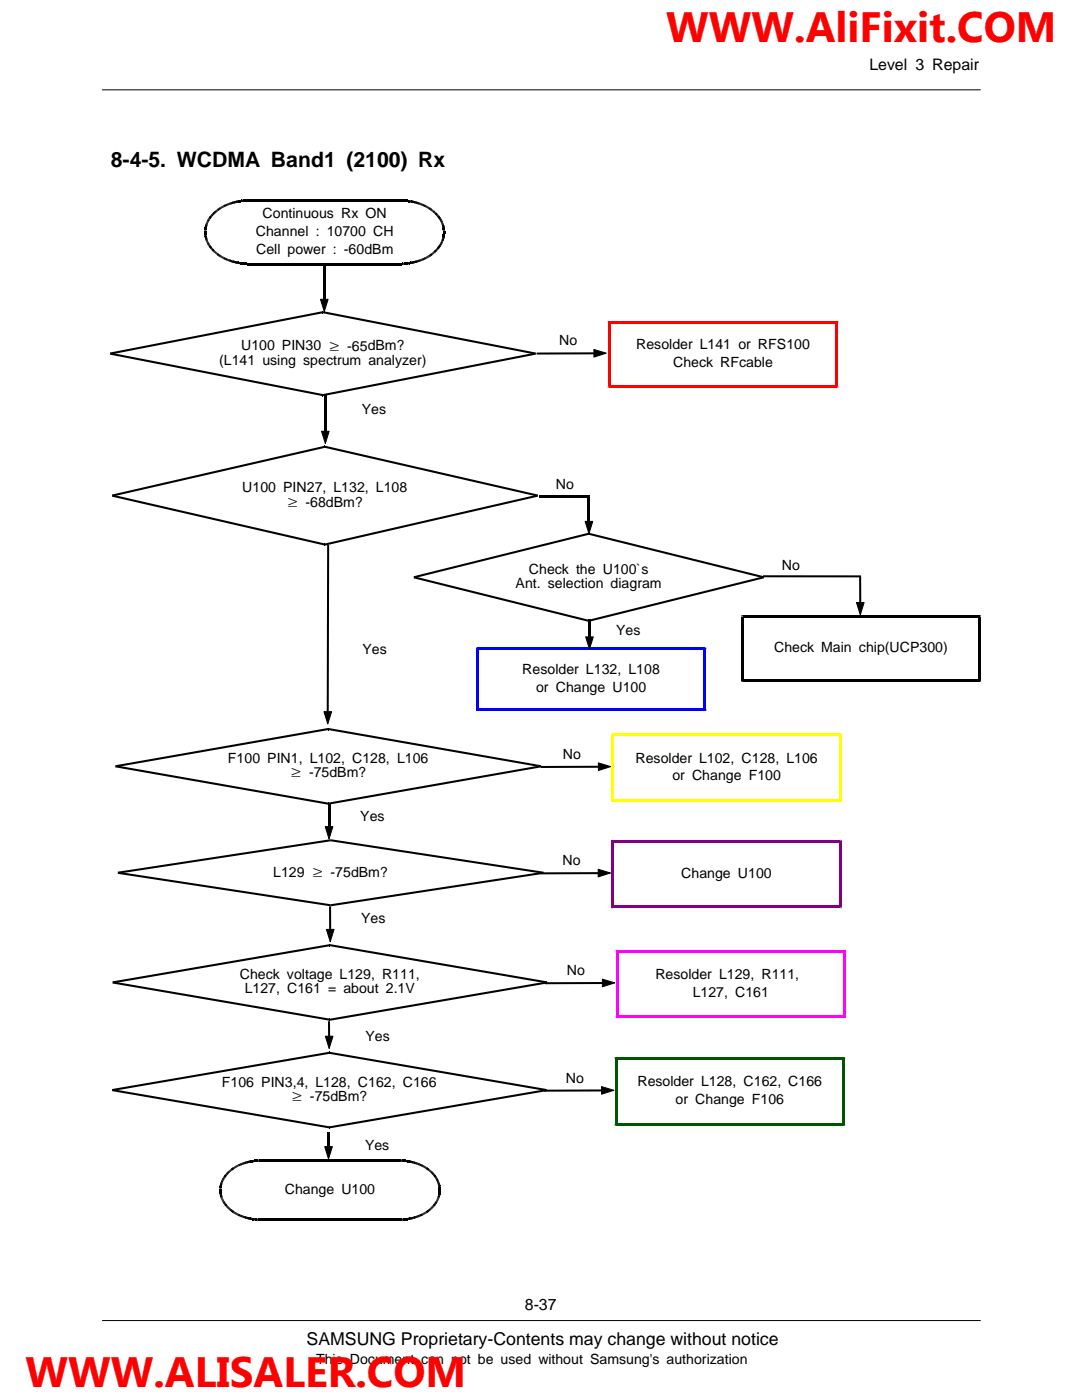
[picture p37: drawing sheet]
<svg xmlns="http://www.w3.org/2000/svg" width="216mm" height="279mm" viewBox="0 0 216 279" stroke-linecap="round" stroke-linejoin="round" font-family="sans-serif">
<defs><g id="words">
<g font-size="8.5" fill="#f00">
<text x="133" y="8.4">WWW.AliFixit.COM</text>
<text x="5.1" y="276.8">WWW.ALISALER.COM</text>
</g>
<text font-size="4.2" x="22.1" y="33.4">8-4-5. WCDMA Band1 (2100) Rx</text>
<text font-size="3.5" x="61.2" y="268.4">SAMSUNG Proprietary-Contents may change without notice</text>
<g font-size="3.2">
<text x="173.5" y="14">Level 3 Repair</text>
<text x="104.7" y="261.5">8-37</text>
</g>
<g font-size="2.8">
<text x="51.1" y="47.1">Channel : 10700 CH</text>
<text x="52.4" y="43.6">Continuous Rx ON</text>
<text x="51.1" y="50.7">Cell power : -60dBm</text>
<text x="48.1" y="69.9">U100 PIN30 ≥ -65dBm?</text>
<text x="111.6" y="68.8">No</text>
<text x="126.9" y="69.7">Resolder L141 or RFS100</text>
<text x="43.7" y="72.8">(L141 using spectrum analyzer)</text>
<text x="134.3" y="73.2">Check RFcable</text>
<text x="72.2" y="82.5">Yes</text>
<text x="48.3" y="98.3">U100 PIN27, L132, L108</text>
<text x="57.2" y="101.3">≥ -68dBm?</text>
<text x="110.9" y="97.6">No</text>
<text x="156" y="113.8">No</text>
<text x="102.9" y="117.4">Ant. selection diagram</text>
<text x="105.5" y="114.6">Check the U100`s</text>
<text x="72.3" y="130.6">Yes</text>
<text x="122.9" y="126.7">Yes</text>
<text x="154.5" y="130.2">Check Main chip(UCP300)</text>
<text x="104.2" y="134.6">Resolder L132, L108</text>
<text x="107" y="138.1">or Change U100</text>
<text x="45.5" y="152.3">F100 PIN1, L102, C128, L106</text>
<text x="57.9" y="155.3">≥ -75dBm?</text>
<text x="112.3" y="151.5">No</text>
<text x="126.8" y="152.2">Resolder L102, C128, L106</text>
<text x="134.2" y="155.7">or Change F100</text>
<text x="71.9" y="163.8">Yes</text>
<text x="112.2" y="172.7">No</text>
<text x="54.5" y="174.9">L129 ≥ -75dBm?</text>
<text x="135.9" y="175.2">Change U100</text>
<text x="72.1" y="184.3">Yes</text>
<text x="47.8" y="195.4">Check voltage L129, R111,</text>
<text x="113.1" y="194.6">No</text>
<text x="130.8" y="195.4">Resolder L129, R111,</text>
<text x="48.8" y="198.2">L127, C161 = about 2.1V</text>
<text x="138.2" y="198.9">L127, C161</text>
<text x="72.9" y="207.7">Yes</text>
<text x="44.3" y="216.9">F106 PIN3,4, L128, C162, C166</text>
<text x="58.1" y="220">≥ -75dBm?</text>
<text x="112.9" y="216.1">No</text>
<text x="127.2" y="216.8">Resolder L128, C162, C166</text>
<text x="134.8" y="220.3">or Change F106</text>
<text x="72.8" y="229.5">Yes</text>
<text x="56.8" y="238.3">Change U100</text>
<text x="63.1" y="272.1">This Document can not be used without Samsung's authorization</text>
</g>
</g></defs>
<path d="M20.4 263.5h175.2" fill="none" stroke="#000" stroke-width=".2"/>
<path d="M20.8 265.5h174.8v9h-174.8z" fill="#fff"/>
<path d="M20.4 17.9h175.2" fill="none" stroke="#000" stroke-width=".2"/>
<g fill="#f00">
<path d="M167 64.1h.3v.2h-.6v.3h.3z" fill-rule="evenodd"/>
<path d="M166.7 76.8v.3h.6v.3h-.3v-.6z" fill-rule="evenodd"/>
<path d="M121.3 77.1h.6v-.3h-.3v.6h-.3z" fill-rule="evenodd"/>
<path d="M121.3 64.1v.2h.6v.3h-.3v-.5z" fill-rule="evenodd"/>
</g>
<g fill="#f00">
<path d="M166.7 64.3h.6v12.8h-.6z"/>
<path d="M121.6 76.8h45.4v.6h-45.4z"/>
<path d="M121.3 64.3h.6v12.8h-.6z"/>
<path d="M121.6 64.1h45.4v.5h-45.4z"/>
</g>
<path d="M107.1 70.5h11.4" fill="none" stroke="#000" stroke-width=".44"/>
<g fill="#000">
<path d="M40.8 46l.4 .1zM40.8 46.6h.4zM40.8 46.7h.4zM40.8 45.8h.4zM40.8 46h.4zM40.8 46.9l.4-.1zM40.8 46.9h.4zM40.8 45.6l.4 .1zM40.8 45.7l.4 .1zM40.8 47l.4-.1zM40.8 47h.4zM40.8 45.5l.4 .1z"/>
<path d="M40.8 47.1l.4-.1zM40.8 47.2l.4-.1zM40.8 45.5l.4 .2zM40.8 47.2h.5zM40.9 45.3l.4 .1zM40.9 45.4l.4 .1zM40.9 47.3l.4-.1zM40.9 45.4l.3 .2zM40.9 47.3h.4zM40.9 45.3h.4zM40.9 47.4l.4-.1zM40.9 47.4h.4z"/>
<path d="M40.9 45.2l.4 .1zM40.9 47.5l.4-.1zM40.9 47.5h.4zM40.9 45.1l.4 .1zM40.9 45.1l.4 .2zM40.9 45l.4 .1zM40.9 47.6l.4-.1zM40.9 45l.4 .2zM40.9 47.6l.4-.1 .1 .1-.4 .1zM41 44.8l.4 .1zM41 44.9l.4 .1zM41 47.7l.4-.1z"/>
<path d="M41 44.9l.3 .2zM41 47.7h.4zM41 47.9l.4-.1zM41 47.8l.4-.1zM41 44.8l.4 .2zM41 44.7l.4 .3zM41.1 44.6l.3 .1zM41 44.7l.4 .1zM41 47.9h.4zM41.1 48l.4-.1zM41 48l.4-.1zM41.1 48.1l.4-.1z"/>
<path d="M41.1 44.5l.3 .3zM41.1 44.4l.4 .2zM41.1 44.5l.4 .2zM41.1 48.1l.4-.1v.1l-.4 .1zM41.1 48.2l.4-.1zM41.1 44.5l.4 .1v.1l-.4-.1zM41.2 44.3l.3 .2zM41.2 48.3l.3-.2zM41.2 44.3l.3 .3zM41.2 48.3l.3-.1 .1 .1-.4 .1zM41.2 44.2l.4 .2zM41.2 48.4l.4-.2z"/>
<path d="M41.2 44.2l.4 .2-.1 .1-.3-.2zM41.2 48.4l.4-.1zM41.3 44.1l.3 .2zM41.3 48.5l.3-.2 .1 .1-.4 .2zM41.3 48.5l.3-.2zM41.3 44.2l.3 .2zM41.3 48.6l.4-.2zM41.3 44l.4 .3h-.1l-.3-.2zM41.3 44l.4 .3zM41.3 48.6l.4-.2v.1l-.3 .2zM41.4 44l.3 .1zM41.4 48.7l.3-.2z"/>
<path d="M41.4 44l.3 .1v.1l-.4-.1zM41.4 48.7l.4-.1zM41.4 43.9l.4 .1zM41.4 48.8l.4-.2zM41.4 43.9l.3 .2zM41.4 48.8l.4-.1zM41.5 43.8l.3 .2zM41.5 48.9l.3-.2-.3 .3zM41.4 48.9l.4-.2zM41.4 43.8l.4 .2zM41.5 49l.4-.3zM41.5 43.7l.3 .2v.1l-.3-.2z"/>
<path d="M41.5 43.7l.4 .2zM41.5 49l.4-.3v.2l-.3 .2zM41.6 43.6l.3 .2zM41.6 49l.3-.1zM41.6 43.6l.3 .2v.1l-.4-.2zM41.6 49h.4zM41.6 43.5l.4 .2zM41.6 49.2l.4-.3v.1l-.3 .3zM41.6 49.1l.4-.1zM41.6 43.5l.3 .3zM41.7 43.4l.3 .2zM41.7 49.3l.3-.3z"/>
<path d="M41.7 43.4l.3 .2v.1l-.4-.2zM41.7 49.3l.3-.3 .1 .1-.3 .2zM41.8 43.3l.3 .2zM41.8 49.3l.3-.2zM41.8 43.3l.3 .2-.1 .1-.3-.2zM41.8 49.3l.3-.2v.1l-.3 .2zM41.8 43.2l.3 .3zM41.8 49.4l.3-.2zM41.8 43.2l.3 .3-.3-.2zM41.8 49.4l.3-.2 .1 .1-.3 .2zM41.9 43.1l.3 .3zM41.9 49.5l.3-.2z"/>
<path d="M41.9 43.1l.3 .3-.1 .1-.3-.3zM41.9 49.5l.3-.2 .1 .1-.3 .2zM42 43.1l.3 .2zM42 49.6l.3-.2zM42 43.1l.3 .2-.1 .1-.3-.3zM42 49.6l.3-.2-.3 .3zM42.3 49.4l.1 .1-.3 .3-.1-.1zM42 49.7l.3-.3zM42 43l.1-.1 .2 .3-.1 .1zM42 43l.4 .2zM42.1 42.9l.3 .2zM42.1 49.8l.3-.3z"/>
<path d="M42.1 42.9l.3 .2v.1l-.4-.2zM42.1 49.8l.3-.3 .1 .1-.3 .2zM42.5 49.6v.1l-.2 .3-.1-.1zM42.2 42.8l.3 .3zM42.2 49.8l.3-.2zM42.1 42.9l.1-.1 .3 .3h-.1zM42.5 49.7l-.2 .3zM42.2 42.8l.1-.1 .3 .3-.1 .1zM42.3 42.7l.3 .2zM42.6 49.7l-.3 .3zM42.6 49.7l.1 .1-.3 .3-.1-.1zM42.3 42.6l.4 .3z"/>
<path d="M42.3 42.6l.4 .3h-.1l-.3-.2zM42.7 49.8l-.3 .3zM42.7 49.8l.1 .1-.3 .3-.1-.1zM42.4 42.5l.3 .3zM42.4 42.6v-.1l.3 .3-.1 .1zM42.5 50.2l.3-.3zM42.5 42.4l.3 .3zM42.4 42.5l.1-.1 .3 .3-.1 .1zM42.5 50.2l.3-.3 .1 .1-.4 .2zM42.8 50h.1l-.2 .4-.1-.1zM42.8 50l-.2 .3zM42.6 42.4l.3 .2z"/>
<path d="M42.5 42.4h.1l.3 .2-.1 .1zM42.9 50l-.2 .4zM42.9 50.1h.1l-.3 .3v-.1zM42.7 42.3l.2 .3zM42.6 42.4l.1-.1 .3 .2-.1 .1zM43 50.1l.1 .1-.3 .3v-.1zM43 50.1l-.2 .3zM42.7 42.2h.1l.3 .3-.2 .1zM42.8 42.2l.3 .3zM43.1 50.2l-.3 .3zM43.1 50.2l.1 .1-.3 .3-.1-.1zM42.9 42.1l.3 .3z"/>
<path d="M42.8 42.2l.1-.1 .3 .3-.1 .1zM43.2 50.3l-.2 .4-.1-.1zM43.2 50.3l-.3 .3zM43 42l.2 .3zM43.2 50.3l-.2 .4zM42.9 42.1l.1-.1 .2 .3v.1zM43.3 50.4l-.2 .3-.1-.1zM43 42h.1l.2 .3h-.1zM43.1 42l.2 .3zM43.3 50.4l.1 .1-.2 .3-.1-.1zM43.3 50.4l-.2 .3zM43.2 41.9l.2 .3z"/>
<path d="M43.4 50.5l-.2 .3zM43.1 42l.1-.1 .2 .3-.1 .1zM43.4 50.5l.1 .1-.2 .3-.1-.1zM43.2 41.9l.1-.1 .2 .3-.1 .1zM43.3 41.8l.2 .3zM43.5 50.6h.1l-.2 .3h-.1zM43.5 50.6l-.2 .3zM43.4 41.7l.2 .3zM43.6 50.6l-.2 .3zM43.6 50.6l.1 .1-.2 .3-.1-.1zM43.3 41.8l.1-.1 .2 .3-.1 .1zM43.5 41.7l.2 .3z"/>
<path d="M43.7 50.7l-.2 .3zM43.4 41.7h.1l.2 .3h-.1zM43.7 50.7l.1 .1-.3 .3v-.1zM43.5 41.6l.3 .3zM43.8 50.7l-.2 .4zM43.5 41.7v-.1l.3 .3-.1 .1zM43.8 50.7l.1 .1-.2 .4-.1-.1zM43.6 41.5l.3 .4zM43.9 50.8l-.2 .4zM43.6 41.6l.1-.1 .2 .4h-.1zM43.9 50.8l.1 .1-.3 .3-.1-.1zM43.7 41.5l.3 .3z"/>
<path d="M44 50.9l-.3 .3zM43.6 41.5h.1l.3 .3h-.1zM44 50.9l-.2 .4-.1-.1zM43.8 41.4l.2 .3zM44 50.9l-.2 .4zM43.7 41.5l.1-.1 .2 .3v.1zM44 50.9l.2 .1-.3 .4-.1-.1zM43.9 41.3l.3 .4zM44.1 51l-.1 .4zM44.1 51l-.2 .4zM43.8 41.4l.1-.1 .3 .4h-.2zM44.2 51l-.2 .4z"/>
<path d="M44 41.3l.2 .3zM44.2 51l.1 .1-.2 .4-.1-.1zM44.1 41.2l.2 .4zM44.3 51.1l-.2 .4zM44 41.3l.1-.1 .2 .4h-.1zM44.3 51.1l.1 .1-.2 .3-.1-.1zM44.2 41.2l.2 .3zM44.4 51.2h.1l-.2 .4-.1-.1zM44.4 51.2l-.2 .3zM44.1 41.2h.1l.2 .3-.1 .1zM44.5 51.2l-.2 .4zM44.2 41.1h.1l.2 .4h-.1z"/>
<path d="M44.3 41.1l.2 .4zM44.5 51.2l.1 .1-.2 .3h-.1zM44.4 41l.2 .4zM44.6 51.3l-.1 .4zM44.6 51.3l-.2 .3zM44.3 41.1l.1-.1 .2 .4-.1 .1zM44.7 51.3l-.2 .4zM44.5 41l.2 .4zM44.7 51.3l.1 .1-.2 .3h-.1zM44.6 40.9l.2 .4zM44.8 51.4h.1l-.2 .4-.1-.1zM44.8 51.4l-.2 .3z"/>
<path d="M44.5 41l.1-.1 .2 .4-.1 .1zM44.7 40.9l.2 .4zM44.9 51.4l-.2 .4zM44.6 40.9h.1l.2 .4h-.1zM44.9 51.4l.1 .1-.1 .3h-.2zM45 51.5l-.2 .3zM44.7 40.9h.2l.1 .3-.1 .1zM44.8 40.9l.2 .3zM45 51.5h.1l-.2 .4-.1-.1zM44.9 40.8l.2 .3zM45.1 51.5l.1 .1-.1 .3h-.1zM45.1 51.5l-.2 .4z"/>
<path d="M44.8 40.9l.1-.1 .2 .3-.1 .1zM45.1 40.7l.1 .4zM45.2 51.6l-.1 .3zM45 40.8l.1-.1 .1 .4h-.1zM45.2 51.6h.1l-.1 .4-.1-.1zM45.3 51.6l-.1 .4zM45.1 40.7h.1l.1 .4h-.1zM45.2 40.7l.1 .4zM45.3 51.6v.4zM45.3 40.7l.1 .3zM45.4 51.6v.4zM45.4 51.6l-.1 .4z"/>
<path d="M45.2 40.7l.2 .3zM45.5 51.6l-.1 .4zM45.3 40.6l.2 .4zM45.5 51.7l-.1 .4zM45.4 40.6l.2 .4zM45.6 51.7v.4zM45.6 51.7l-.1 .4zM45.3 40.6l.3 .4zM45.5 40.6l.1 .4zM45.7 51.7l-.1 .4zM45.6 40.5l.1 .4zM45.7 51.8v.4z"/>
<path d="M45.7 51.8l-.1 .4zM45.5 40.6l.3 .3zM45.8 51.8l-.1 .4zM45.6 40.5l.2 .4zM45.7 40.5l.1 .4zM45.8 51.8v.4zM45.8 40.5l.1 .4zM45.9 51.8h.1l-.1 .4h-.1zM45.9 51.8l-.1 .4zM45.7 40.5l.2 .3zM46 51.8l-.1 .4zM45.8 40.4h.1l.1 .4-.1 .1z"/>
<path d="M46 51.8v.5zM45.9 40.4l.1 .4zM46 40.4l.1 .4zM46.1 51.9l-.1 .4zM45.9 40.4l.2 .4zM46.1 40.4l.1 .4zM46 40.4l.2 .4zM46.2 51.9v.4zM46.2 51.9l-.1 .4zM46.1 40.4l.1 .3zM46.2 40.3l.1 .4zM46.3 51.9l-.1 .4z"/>
<path d="M46.4 52h.1l-.2 .4-.1-.1zM46.1 40.4l.3 .3zM46.4 40.3v.4zM46.2 40.3h.2v.4h-.1zM46.4 52v.4zM46.4 40.3l.1 .4zM46.5 52l-.1 .4zM46.5 52v.4zM46.6 52l-.1 .4zM46.4 40.3l.2 .3zM46.6 52v.5zM46.5 40.3l.1 .3z"/>
<path d="M46.6 40.2l.1 .4zM46.7 52l-.1 .5zM46.7 52l.1 .1-.1 .4h-.1zM46.5 40.3l.2 .3zM46.7 40.2l.1 .4zM46.8 52.1l-.1 .4zM46.6 40.2h.1l.1 .4h-.1zM46.8 52.1v.4zM46.8 40.2l.1 .4zM46.9 52.1l-.1 .4zM46.7 40.2l.2 .4zM46.9 52.1v.4z"/>
<path d="M46.9 40.1l.1 .4zM47 52.1l-.1 .4zM46.8 40.2l.2 .3zM47 52.1h.1l-.1 .4h-.1zM47 40.1l.1 .4zM47.1 52.1l-.1 .4zM46.9 40.1h.1l.1 .4h-.1zM47.1 52.1v.5zM47.1 40.1l.1 .4zM47.2 52.2l-.1 .4zM47 40.1l.2 .4zM47.2 52.2h.1l-.1 .4h-.1z"/>
<path d="M47.2 40.1l.1 .4zM47.3 52.2l-.1 .4zM47.1 40.1h.1l.1 .4h-.1zM47.3 52.2v.4zM47.3 40v.4zM47.2 40.1l.1 .3zM47.3 40l.1 .4zM47.4 52.2l-.1 .4zM47.4 52.2v.4zM47.4 40l.1 .4zM47.5 52.2l-.1 .4zM47.3 40l.2 .4z"/>
<path d="M47.5 52.2v.5zM47.5 40l.1 .4zM47.6 52.3l-.1 .4zM47.6 52.3v.4zM47.6 40l.1 .4zM47.5 40l.2 .4zM47.7 52.3v.4zM47.7 40l.1 .4zM47.8 52.3l-.1 .4zM47.6 40l.2 .4zM47.8 52.3h.1l-.1 .4h-.1zM47.8 40l.1 .4z"/>
<path d="M47.9 52.3l-.1 .4zM47.9 52.3v.4zM47.9 39.9l.1 .4zM47.8 40l.2 .3zM48 39.9v.4zM48 52.3v.4zM48 39.9l.1 .4zM48.1 52.3l-.1 .4zM48.1 52.3v.5zM48.1 39.9l.1 .4zM48.2 52.4l-.1 .4zM48 39.9l.2 .4z"/>
<path d="M48.3 52.4l-.1 .4zM48.2 39.9l.1 .4zM48.3 52.4v.4zM48.3 39.9l.1 .4zM48.2 39.9l.2 .4zM48.4 39.9l.1 .4zM48.4 52.4v.4zM48.3 39.9l.2 .4zM48.5 52.4v.4zM48.6 52.4v.4zM48.6 39.9l.1 .4zM48.7 52.4v.4z"/>
<path d="M48.7 39.8v.4zM48.6 39.9l.1 .3zM48.8 52.4l-.1 .4zM48.7 39.8l.1 .4zM48.8 52.4v.5zM48.8 39.8l.1 .4zM48.9 52.5l-.1 .4zM48.7 39.8l.2 .4zM48.9 39.8l.1 .4zM49 39.8l.1 .4zM49 52.5v.4zM48.9 39.8l.2 .4z"/>
<path d="M49.1 52.5v.4zM49.3 52.5v.4zM49.3 39.8l.1 .4zM49.4 52.5v.4zM49.4 39.8v.4zM80.2 39.8l-.1 .4zM80.1 52.5l.2 .4zM80.1 52.5l.1 .4zM80.2 52.5l.1 .4zM80.2 39.8v.4zM80.3 39.8l-.1 .4zM80.4 52.5l.2 .4z"/>
<path d="M80.4 52.5l.1 .4zM80.5 52.5l.1 .4zM80.5 39.8v.4zM80.6 39.8v.4zM80.7 39.8v.4zM80.7 52.5l.1 .3zM80.7 52.5l.1 .4zM80.8 52.4v.4zM80.8 39.8v.4zM80.9 39.8l-.1 .4zM80.8 52.4l.2 .4zM80.8 52.4l.1 .4z"/>
<path d="M80.9 52.4l.1 .4zM80.9 39.8v.5zM81 39.9l-.1 .4zM81 52.4l.2 .4zM81 52.4l.1 .4zM81.1 52.4l.1 .4zM81.2 39.9l-.1 .4zM81.3 39.9l-.1 .4zM81.2 52.4l.2 .4zM81.2 39.9v.4zM81.2 52.4l.1 .4zM81.3 52.4l.1 .4z"/>
<path d="M81.3 39.9v.4zM81.4 39.9v.4zM81.4 52.4l.1 .3zM81.4 52.4v.4zM81.4 52.3l.1 .4zM81.4 52.3l.2 .4zM81.5 39.9l-.1 .4zM81.5 52.3l.1 .4zM81.6 39.9l-.1 .4zM81.7 39.9l-.1 .4zM81.6 52.3l.2 .4zM81.6 39.9v.4z"/>
<path d="M81.6 52.3l.1 .4zM81.7 52.3l.1 .4zM81.7 52.3h.1l.1 .4h-.1zM81.7 39.9v.5zM81.7 40v.4zM81.8 52.3l.1 .4zM81.9 40l-.1 .4zM81.8 52.3l.2 .4zM81.9 52.3l.1 .4zM82 40l-.1 .4zM81.9 40v.4zM82 52.3l.1 .3z"/>
<path d="M82 40v.4zM82 52.3l.1 .4zM82.1 52.2v.4zM82.1 40v.4zM82.1 52.2l.1 .4zM82.2 40l-.1 .4zM82.1 52.2l.2 .4zM82.2 52.2l.1 .4zM82.3 40l-.1 .4zM82.2 52.2l.2 .4zM82.2 40v.4zM82.3 52.2l.1 .4z"/>
<path d="M82.4 40.1l-.1 .4zM82.3 52.2h.1l.1 .4h-.1zM82.3 40v.5zM82.4 52.2l.1 .4zM82.5 40.1l-.1 .4zM82.4 52.2l.2 .3zM82.4 40.1h.1l-.1 .4h-.1zM82.5 52.1l.1 .4zM82.6 40.1l-.1 .4zM82.5 52.1h.1l.1 .4h-.1zM82.5 40.1v.4zM82.6 52.1l.1 .4z"/>
<path d="M82.7 40.1l-.1 .4zM82.6 52.1l.2 .4zM82.6 40.1h.1l-.1 .4h-.1zM82.7 52.1l.1 .4zM82.8 40.2l-.1 .4zM82.7 52.1l.2 .4zM82.7 40.1v.5zM82.8 52.1l.1 .4zM82.9 40.2l-.1 .4zM82.8 52.1l.1-.1 .1 .5h-.1zM82.8 40.2v.4zM83 40.2l-.1 .4z"/>
<path d="M82.9 52l.1 .5zM82.9 52l.2 .4zM82.9 40.2h.1l-.1 .4h-.1zM83 52l.1 .4zM83.1 40.2l-.1 .4zM83.1 52v.4zM83.1 40.3v.4zM83.1 52l.1 .4zM83.1 40.2v.5zM83.1 52h.1l.2 .3-.1 .1zM83.2 40.3l-.1 .4zM83.3 40.3l-.1 .4z"/>
<path d="M83.2 52l.1 .3zM83.2 51.9l.2 .4zM83.2 40.3h.1l-.1 .4h-.1zM83.4 40.3l-.1 .4zM83.3 51.9l.1 .4zM83.3 51.9l.2 .4zM83.4 51.9l.2 .3zM83.4 51.9l.1 .4zM83.5 40.4l-.1 .4zM83.4 40.3v.5zM83.5 51.9l.1 .4zM83.6 40.4l-.1 .4z"/>
<path d="M83.5 51.9l.2 .3zM83.5 40.4v.4zM83.6 51.8l.1 .4zM83.7 40.4l-.1 .4zM83.6 51.8h.1l.1 .4h-.1zM83.8 40.4l-.1 .5zM83.7 51.8l.2 .4zM83.7 51.8l.1 .4zM83.7 40.4h.1l-.1 .5-.1-.1zM83.8 40.5l-.1 .4zM83.9 40.5l-.1 .4zM83.8 51.8l.1 .4z"/>
<path d="M83.9 40.5v.4zM83.8 51.8l.3 .3zM83.9 51.7l.1 .4zM84 40.5l-.1 .4zM84 40.6l-.1 .4zM83.9 51.7l.2 .4zM84.1 40.6l-.1 .4zM84 51.7l.2 .3zM84 51.7l.1 .4zM84 40.6v.4zM84.1 51.7l.1 .3zM84.2 40.6l-.1 .4z"/>
<path d="M84.1 51.6l.2 .4zM84.3 40.6l-.1 .4zM84.2 51.6l.2 .4zM84.2 51.6l.1 .4zM84.2 40.6v.4zM84.3 40.7l-.1 .4zM84.4 40.7l-.2 .4zM84.3 51.6h.1l.1 .3-.1 .1zM84.4 51.6l.1 .3zM84.5 40.7l-.1 .4zM84.4 51.6l.1-.1 .1 .4h-.1zM84.4 40.7h.1l-.1 .4h-.1z"/>
<path d="M84.6 40.8l-.2 .3zM84.4 51.5h.1l.3 .3-.2 .1zM84.4 51.5l.2 .4zM84.5 40.7l.1 .1-.1 .3h-.1zM84.5 51.5l.3 .3zM84.6 40.8l.2 .1-.3 .3-.1-.1zM84.7 40.9l-.2 .3zM84.6 51.5l.1-.1 .1 .4h-.1zM84.7 51.4l.1 .4zM84.8 40.9l-.1 .4zM84.7 51.4h.1l.1 .3-.1 .1zM84.7 40.9h.1l-.1 .4-.1-.1z"/>
<path d="M84.9 40.9l-.1 .4zM84.8 51.4l.1-.1 .2 .4h-.1zM84.8 51.4l.2 .3zM84.8 40.9h.1l-.1 .4h-.1zM84.9 51.3l.2 .4zM85 40.9l.1 .1-.2 .4-.1-.1zM85 41l-.1 .4zM84.9 51.3l.2 .3zM85.1 41l-.2 .4zM84.9 51.3l.1-.1 .3 .4h-.1zM84.9 51.3l.3 .3zM85 41v.4z"/>
<path d="M85 51.2l.3 .4zM85.2 41l.1 .1-.3 .4-.1-.1zM85.2 41.1l-.2 .4zM85.1 51.2h.1l.1 .3-.1 .1zM85.3 41.1l-.1 .4zM85.2 51.2v-.1l.3 .3-.1 .1zM85.2 51.2l.2 .3zM85.2 41.1h.1l-.1 .4h-.1zM85.2 51.1l.2 .4zM85.4 41.2l-.2 .4zM85.2 51.1l.1-.1 .3 .4-.2 .1zM85.4 41.2h.1l-.3 .4v-.1z"/>
<path d="M85.3 51l.3 .4zM85.4 41.2l.2 .1-.3 .3h-.1zM85.5 41.3l-.2 .3zM85.4 51l.2 .4zM85.6 41.3l-.2 .4zM85.4 51l.1-.1 .2 .4-.1 .1zM85.5 41.3l-.1 .4zM85.5 50.9l.2 .4zM85.7 41.4l-.2 .3zM85.5 50.9h.1l.3 .3-.1 .1zM85.6 41.3l.1 .1-.2 .3h-.1zM85.6 50.9l.3 .3z"/>
<path d="M85.9 41.5l-.3 .3zM85.6 50.9l.1-.1 .2 .3v.1zM85.8 41.4l.1 .1-.3 .3-.1-.1zM85.7 50.8l.2 .4zM85.9 41.5l-.2 .4zM85.7 50.8l.1-.1 .2 .4-.1 .1zM85.9 41.5l-.2 .3h-.1zM85.8 50.7l.2 .4zM86 41.6l-.2 .3zM85.8 50.8l.1-.1 .2 .3-.1 .1zM85.9 41.5l.1 .1-.2 .3h-.1zM85.9 50.7l.2 .3z"/>
<path d="M86.1 41.7l-.2 .3zM85.9 50.7l.1-.1 .2 .3-.1 .1zM86 41.6l.1 .1-.2 .3-.1-.1zM86.2 41.7l-.2 .3zM86 50.6l.2 .3zM86 50.6h.1l.2 .3h-.1zM86.1 41.7h.1l-.2 .3h-.1zM86 50.6l.1-.1 .3 .3-.1 .1zM86 50.6l.3 .3zM86.2 41.7l.1 .1-.2 .3-.1-.1zM86.3 41.8l-.2 .3zM86.1 50.5l.3 .3z"/>
<path d="M86.4 41.9l-.3 .3zM86.2 50.5l.1-.1 .2 .3-.1 .1zM86.3 41.8l.1 .1-.2 .3-.1-.1zM86.2 50.4h.1l.3 .2-.1 .1zM86.2 50.4l.3 .3zM86.4 41.9l.1 .1-.2 .3-.2-.1zM86.5 42l-.2 .3zM86.3 50.3l.3 .4zM86.6 42l-.2 .3zM86.3 50.3h.1l.3 .3-.1 .1zM86.5 42h.1l-.2 .3h-.1zM86.4 50.3l.1-.1 .3 .3-.1 .1z"/>
<path d="M86.4 50.3l.3 .3zM86.4 42.4l.3-.3zM86.3 42.3l.3-.3 .1 .1-.3 .3zM86.5 50.2l.2 .3zM86.5 50.2l.1-.1 .2 .3-.1 .1zM86.4 42.4l.3-.3 .1 .1-.3 .3zM86.8 42.2l-.3 .3zM86.6 50.1h.1l.2 .2-.1 .1zM86.6 50.1l.2 .3zM86.8 42.2l-.2 .4zM86.8 42.2l-.2 .4-.1-.1zM86.7 50.1l.2 .2z"/>
<path d="M86.7 50.1l.3 .2zM87 42.3l-.3 .4zM86.8 42.2l.2 .1-.3 .4-.1-.1zM86.7 50l.3 .3zM86.7 50l.1-.1 .3 .3-.1 .1zM86.7 42.6l.3-.2 .1 .1-.4 .2zM86.7 42.7l.4-.2zM86.8 49.9l.3 .3zM86.8 49.9l.1-.1 .3 .3-.1 .1zM86.8 42.8l.3-.3zM86.8 42.7l.2-.3 .1 .1-.3 .3zM86.9 49.8l.3 .2v.1l-.3-.3z"/>
<path d="M86.9 49.8l.3 .3zM86.9 49.8l.3 .2zM86.9 42.9l.3-.3zM86.8 42.8l.3-.3 .1 .1-.3 .3zM87 49.7h.1l.2 .3h-.1zM87 43l.3-.3zM87.1 49.6l.3 .2-.1 .1-.3-.2zM86.9 42.9l.3-.3 .1 .1-.3 .3zM87 49.7l.3 .2zM87.1 49.6l.3 .2zM87.1 43l.3-.2zM87.1 49.6l.1-.1 .3 .3-.1 .1z"/>
<path d="M87 43l.3-.3 .1 .1-.3 .3zM87.1 43l.3-.2 .1 .1-.4 .2zM87.1 43.1l.4-.2zM87.2 49.4l.3 .3v.1l-.3-.3zM87.2 49.5l.3 .3zM87.2 49.4l.3 .3zM87.2 43.2l.3-.2zM87.3 49.4l.3 .2-.1 .1-.3-.3zM87.2 43.1l.2-.2h.1l-.3 .3zM87.3 49.4l.3 .2zM87.3 43.3l.3-.2zM87.4 49.3l.3 .2-.1 .1-.3-.2z"/>
<path d="M87.2 43.2l.3-.2 .1 .1-.3 .2zM87.4 49.3l.3 .2zM87.4 43.4l.3-.3zM87.4 49.2l.3 .2v.1l-.3-.2zM87.3 43.3l.3-.2h.1l-.3 .3zM87.4 49.2l.3 .2zM87.4 43.5l.3-.3zM87.5 49.1l.3 .2-.1 .1-.3-.2zM87.4 43.4l.3-.3v.1l-.3 .3zM87.5 49.1l.3 .2zM87.5 43.5l.3-.2zM87.5 49l.4 .3h-.1l-.3-.2z"/>
<path d="M87.4 43.5l.3-.3 .1 .1-.3 .2zM87.5 49l.4 .3zM87.5 43.6l.4-.2zM87.6 48.9l.3 .3v.1l-.4-.3zM87.5 43.5l.3-.2 .1 .1-.4 .2zM87.6 48.9l.3 .3zM87.6 43.7l.3-.2zM87.7 48.9l.3 .2-.1 .1-.3-.3zM87.5 43.6l.4-.2v.1l-.3 .2zM87.7 43.8l.3-.2zM87.7 48.7l.4 .3-.1 .1-.3-.2zM87.7 48.9l.3 .2z"/>
<path d="M87.6 43.7l.3-.2 .1 .1-.3 .2zM87.7 48.7l.4 .3zM87.7 43.9l.4-.2zM87.8 48.7l.3 .2zM87.7 43.8l.3-.2 .1 .1-.4 .2zM87.8 44l.3-.2zM87.8 48.6l.3 .3zM87.7 43.9l.4-.1zM87.8 48.6l.3 .2zM87.8 44l.4-.1zM87.9 48.5l.3 .2-.1 .1-.3-.2zM87.9 44.1l.3-.1z"/>
<path d="M87.9 48.4l.4 .2-.1 .1-.3-.2zM87.9 48.5l.3 .2zM87.8 44.1l.3-.3 .1 .1-.3 .3zM87.9 48.4l.4 .2zM87.9 44.2l.4-.1zM87.9 48.3l.4 .3zM87.9 44.1l.3-.1 .1 .1-.4 .1zM87.9 48.3l.4 .2zM87.9 44.3l.4-.1zM88 48.2l.3 .3zM87.9 44.2h.4zM88 48.2l.3 .2z"/>
<path d="M88 44.4l.3-.2zM88 48.2l.4 .1-.1 .1-.3-.1zM88 48.1l.4 .2zM88 44.5l.4-.2zM88.1 48l.3 .3zM88 44.4l.3-.2 .1 .1-.4 .2zM88.1 44.6l.4-.1zM88.1 48l.4 .1v.1l-.4-.1zM88.1 48l.4 .2zM88.1 47.9l.4 .2zM88.1 44.6l.4-.1v.1l-.4 .1zM88 44.5l.4-.1z"/>
<path d="M88.1 44.7l.4-.1zM88.1 44.7h.4zM88.1 47.9l.4 .1zM88.2 47.8l.3 .2zM88.1 44.8l.4-.1zM88.2 47.7l.4 .2zM88.2 47.8l.4 .1zM88.2 47.7l.4 .1zM88.2 44.9l.4-.1zM88.2 47.6l.4 .2zM88.2 47.6l.4 .1zM88.2 45l.4-.1z"/>
<path d="M88.2 44.9h.4zM88.2 45.1l.4-.1zM88.3 47.5l.3 .2v.1l-.4-.2zM88.2 45h.4zM88.2 45.2l.4-.1zM88.3 47.5l.3 .1zM88.2 45.1h.4zM88.3 47.5h.4zM88.3 45.3l.4-.1zM88.3 47.4l.4 .1zM88.2 45.2h.5zM88.3 45.3h.4z"/>
<path d="M88.3 47.3l.4 .2zM88.3 47.3l.4 .1zM88.3 45.4l.4-.1zM88.3 47.2l.4 .2zM88.3 47.2l.4 .1zM88.3 45.5l.4-.1zM88.3 47.1l.4 .2zM88.3 45.4h.4zM88.3 47.1l.5 .1zM88.3 47l.5 .1zM88.3 45.6l.5-.1zM88.4 46.9l.4 .2z"/>
<path d="M88.3 45.5h.5zM88.4 46.9l.4 .1zM88.4 46.8l.4 .1zM88.4 45.7h.4zM88.4 45.6h.4zM88.3 45.6h.5zM88.4 46.8h.4zM88.4 46.7h.4zM88.4 46h.4zM88.4 45.8h.4zM88.4 46.6l.4 .1zM88.4 46.1l.4-.1z"/>
<path d="M22 70.4v.4zM22.1 70.4l42.4 8.3-.1 .4-42.4-8.3zM64.4 78.7l42.4-8.3 .1 .4-42.4 8.3zM22 70.4l42.4-8.3 .1 .4-42.4 8.3zM106.8 70.4l.1 .4zM64.5 62.1l42.4 8.3-.1 .4-42.4-8.3zM118.5 69.7l2.5 .8-2.5 .8zM22.4 98.7v.4zM22.5 98.7l42.4 9.8-.1 .4-42.4-9.8zM22.4 98.7l42.4-9.7 .1 .4-42.4 9.7zM107.2 98.7l.1 .4zM64.9 89l42.4 9.7-.1 .4-42.4-9.7z"/>
<path d="M64.8 108.5l42.4-9.8 .1 .4-42.4 9.8z"/>
</g>
<path d="M118.5 69.7l2.5 .8-2.5 .8z" fill="none" stroke="#000" stroke-width=".2"/>
<g fill="#000">
<path d="M40.8 46.2h.4zM40.8 46.3h.4zM40.8 46.4h.4zM40.8 46.5h.4zM40.8 46.1h.4v.5h-.4zM40.8 45.9h.4zM40.8 46.8h.4zM40.8 45.8h.4v.2h-.4zM40.8 46.7h.4v.2h-.4zM40.8 45.6l.4 .1zM40.8 47.1h.4v.1h-.4zM40.9 45.4l.4 .1z"/>
<path d="M47.5 40l.1 .4zM47.6 52.3v.4zM47.7 40h.1v.4h-.1zM47.9 52.3l.1 .4zM48 39.9l.1 .4zM48.2 39.9l.1 .4zM48.2 52.4l.1 .4zM48.3 52.4l.1 .4zM48.4 39.9h.2v.4h-.2zM48.5 39.9v.4zM48.5 52.4h.1v.4h-.1zM48.7 39.8l.1 .4z"/>
<path d="M48.7 52.4l.1 .4zM48.9 39.8l.1 .4zM48.9 52.5h.1v.4h-.1zM49 52.5v.4zM49 39.8h.3v.4h-.3zM49.1 39.8v.4zM49.1 52.5h.2v.4h-.2zM49.2 39.8v.4zM49.2 52.5v.4zM49.4 39.8l.1 .4zM49.5 39.8v.4zM49.5 52.5v.4z"/>
<path d="M80.1 52.5v.4zM80.1 39.8v.4zM80.3 52.5h.2v.4h-.2zM80.3 39.8h.2v.4h-.2zM80.3 52.5v.4zM80.3 39.8v.4zM80.5 39.8v.4zM80.5 52.5h.2v.4h-.2zM80.6 52.5v.4zM80.6 39.8l.1 .4zM80.8 52.4l.1 .4zM80.8 39.8l.1 .4z"/>
<path d="M81 52.4h.1v.4h-.1zM81 39.9h.2v.4h-.2zM81.1 39.9v.4zM81.2 52.4v.4zM81.3 52.4l.1 .4zM81.3 39.9l.1 .4zM81.5 39.9l.1 .4zM81.6 52.3l.1 .4zM81.7 40h.2v.4h-.2zM81.9 52.3l.1 .4zM82 40l.1 .4zM88.3 47.1h.5v.1h-.5z"/>
<path d="M88.4 46.9l.4 .1zM88.4 45.6l.4 .1zM88.4 45.9h.4zM88.4 46.7h.4v.1h-.4zM88.4 45.8h.4v.2h-.4zM88.4 46.5h.4zM88.4 46.4h.4zM88.4 46.3h.4zM88.4 46.2h.4zM88.4 46.1h.4v.5h-.4zM64.4 62.1l.1 .4zM64.4 78.7l.1 .4z"/>
<path d="M64.8 89l.1 .4zM64.8 108.5l.1 .4z"/>
</g>
<path d="M49.5 40h30.7M49.4 52.7h30.8" fill="none" stroke="#000" stroke-width=".4"/>
<g fill="#00f">
<path d="M140.7 129.2h.3v.3h-.6v.3h.3z" fill-rule="evenodd"/>
<path d="M140.4 141.3v.3h.6v.3h-.3v-.6z" fill-rule="evenodd"/>
<path d="M95.3 141.3h.3v.3h-.6v.3h.3z" fill-rule="evenodd"/>
<path d="M95 129.2h.3v.6h.3v-.3h-.6z" fill-rule="evenodd"/>
</g>
<g fill="#00f">
<path d="M140.4 129.5h.6v12.1h-.6z"/>
<path d="M95.3 141.3h45.4v.6h-45.4z"/>
<path d="M95 129.5h.6v12.1h-.6z"/>
<path d="M95.3 129.2h45.4v.6h-45.4z"/>
</g>
<path d="M65.5 145.3l.1 .4zM65.5 160.2l.1 .4z" fill="#000"/>
<path d="M116.9 127.1h1.5l-.8 2.5zM23.1 152.7v.4zM23.1 152.7l42.5 7.5-.1 .4-42.4-7.5zM23.1 152.7l42.4-7.4 .1 .4-42.5 7.4zM107.9 152.7l.1 .4zM65.6 145.3l42.4 7.4-.1 .4-42.4-7.4zM65.5 160.2l42.4-7.5 .1 .4-42.4 7.5z" fill="#000"/>
<path d="M117.6 123.7v3.4" fill="none" stroke="#000" stroke-width=".4"/>
<path d="M116.9 127.1h1.5l-.8 2.5z" fill="none" stroke="#000" stroke-width=".2"/>
<g fill="#ff0">
<path d="M167.7 146.4h.3v.3h-.6v.3h.3z" fill-rule="evenodd"/>
<path d="M167.4 159.4v.3h.6v.3h-.3v-.6z" fill-rule="evenodd"/>
<path d="M122.3 159.4v.6h-.3v-.3h.6v-.3z" fill-rule="evenodd"/>
<path d="M122 146.4h.3v.6h.3v-.3h-.6z" fill-rule="evenodd"/>
</g>
<g fill="#ff0">
<path d="M167.4 146.7h.6v13h-.6z"/>
<path d="M122.3 159.4h45.4v.6h-45.4z"/>
<path d="M122 146.7h.6v13h-.6z"/>
<path d="M122.3 146.4h45.4v.6h-45.4z"/>
</g>
<path d="M107.9 153h11.5" fill="none" stroke="#000" stroke-width=".44"/>
<g fill="#000">
<path d="M63.9 59.7h1.6l-.8 2.5zM64.2 86.1h1.5l-.8 2.4zM65.3 108.8h.4l-.1 33.2h-.4zM82.6 115v.4zM82.7 115l34.8 8.7-.1 .4-34.8-8.7zM82.6 115l34.8-8.7 .1 .4-34.8 8.7zM116.8 104.1h1.5l-.8 2.4zM152.3 115l.1 .4zM117.5 106.3l34.9 8.7-.1 .4-34.9-8.7zM117.4 123.7l34.9-8.7 .1 .4-34.9 8.7zM170.9 120.2h1.5l-.7 2.5zM64.6 142h1.6l-.8 2.5z"/>
<path d="M119.4 152.3l2.5 .7-2.5 .8zM23.5 174v.4zM23.6 174l42.4 6.5-.1 .4-42.4-6.5zM64.9 165h1.5l-.7 2.4zM65.9 167.5l.1 .4zM23.5 174l42.4-6.5 .1 .4-42.4 6.5zM108.4 174v.4zM66 167.5l42.4 6.5v.4l-42.4-6.5zM66 180.5l42.4-6.5v.4l-42.4 6.5zM66 180.5v.4zM43.8 237.2l.4 .1zM43.8 237.8l.4-.1z"/>
<path d="M43.8 237.8h.4zM43.8 236.9l.4 .1zM43.8 237.1l.4 .1zM43.8 237.9l.4-.1zM43.8 238.1l.4-.1zM43.8 237.1l.4 .2zM43.8 238.1h.4zM43.8 236.9h.4zM43.8 238.2l.4-.1zM43.8 238.2h.4zM43.8 236.7h.4zM43.8 236.7l.4 .1z"/>
<path d="M43.8 238.3h.4zM43.8 236.7l.4 .1v.1h-.4zM43.8 238.4h.5zM43.9 236.6l.4 .1zM43.9 238.5l.4-.1zM43.9 236.6l.3 .1zM43.9 238.5h.4zM43.9 236.5l.4 .1zM43.9 236.5l.4 .2zM43.9 236.4l.4 .1zM43.9 238.6l.4-.1zM43.9 236.4l.4 .2z"/>
<path d="M43.9 238.6h.4zM43.9 236.3l.4 .1zM43.9 238.7l.4-.1zM43.9 236.3l.4 .2zM43.9 238.7l.4-.1v.1l-.4 .1zM44 236.1l.4 .1zM43.9 236.2l.4 .1zM43.9 238.8l.4-.1zM43.9 236.2l.4 .1v.1l-.4-.1zM43.9 238.8h.5zM44 239l.4-.1zM44 238.9l.4-.1z"/>
<path d="M44 236.1l.3 .2zM44 236l.3 .3zM44 235.9l.4 .2zM44 236l.4 .1zM44 239h.4zM44 239.1l.4-.1 .1 .1-.4 .1zM44 239.1l.4-.1zM44.1 239.2l.3-.1zM44.1 235.8l.3 .3zM44.1 239.2l.4-.1zM44.1 235.7l.4 .2zM44.1 235.8l.4 .2z"/>
<path d="M44.1 239.3l.4-.2zM44.1 235.8l.4 .1v.1l-.4-.1zM44.1 239.3l.4-.1v.1l-.3 .1zM44.2 235.6l.3 .2zM44.2 235.6l.3 .3zM44.2 239.4l.3-.2zM44.2 239.4l.4-.1zM44.2 235.6l.4 .1zM44.2 239.5l.4-.2zM44.2 239.5l.4-.1v.1l-.3 .1zM44.2 235.5l.4 .1zM44.2 235.5l.4 .1v.1l-.4-.1z"/>
<path d="M44.3 235.3l.3 .2zM44.3 239.6l.3-.2zM44.3 239.6l.4-.1zM44.3 235.4l.3 .2zM44.3 239.7l.4-.2zM44.3 239.7l.4-.2v.1l-.3 .2zM44.4 235.2l.3 .3-.1 .1-.3-.3zM44.4 235.2l.3 .3zM44.4 239.8l.3-.2zM44.4 239.8l.4-.1zM44.4 235.2l.3 .2zM44.4 239.9l.4-.2z"/>
<path d="M44.4 239.9l.4-.2v.1l-.3 .2zM44.4 235.1l.4 .2zM44.4 235.1l.3 .3zM44.5 240l.3-.2 .1 .1-.3 .2zM44.5 235l.4 .2zM44.5 240l.3-.2zM44.5 235l.4 .2-.1 .1-.4-.2zM44.6 240.1l.3-.2zM44.6 240.1l.3-.2v.1l-.3 .2zM44.6 234.9l.3 .2-.1 .1-.3-.2zM44.6 234.9l.3 .2zM44.6 234.8l.4 .2z"/>
<path d="M44.6 240.2l.4-.2zM44.6 234.8l.3 .3zM44.6 240.2l.4-.1zM44.7 234.7l.3 .2zM44.7 234.7l.3 .2-.1 .1-.3-.2zM44.7 234.6l.4 .3zM44.7 234.6l.4 .3h-.1l-.3-.2zM44.8 234.5l.3 .3zM44.8 234.5l.3 .3v.1l-.4-.3zM44.9 234.5l.3 .2zM44.9 234.5l.3 .2-.1 .1-.3-.3zM44.9 234.4l.4 .2z"/>
<path d="M44.9 234.4l.4 .2-.1 .1-.3-.2zM45 234.4v-.1l.3 .2-.1 .1zM45 234.3l.3 .2zM45.1 234.2l.3 .2zM45.1 234.2l.3 .2-.1 .1-.3-.2zM45.2 234.1l.3 .3zM45.1 234.2l.1-.1 .3 .3-.1 .1zM45.2 234.1l.1-.1 .3 .3-.1 .1zM45.3 234l.3 .3zM45.3 234l.3 .2zM45.3 234l.3 .2v.1l-.3-.3zM45.4 233.8l.3 .3z"/>
<path d="M45.3 233.9l.1-.1 .3 .3-.1 .1zM45.5 233.8l.3 .3zM45.4 233.8h.1l.3 .2-.1 .1zM45.5 233.7h.1l.2 .3v.1zM45.6 233.7l.2 .3zM45.7 233.6l.3 .3zM45.6 233.7l.1-.1 .3 .3-.1 .1zM45.8 233.5l.3 .3zM45.7 233.6l.1-.1 .3 .3-.1 .1zM45.8 233.5l.1-.1 .2 .4h-.1zM45.9 233.4l.2 .4zM46 233.4l.2 .3z"/>
<path d="M45.9 233.5l.1-.1 .2 .3h-.1zM46.1 233.3l.2 .3zM46 233.4l.1-.1 .2 .3-.1 .1zM46.2 233.2l.2 .3zM46.1 233.3l.1-.1 .2 .3-.1 .1zM46.2 233.2l.3 .3zM46.2 233.2l.3 .3h-.1zM46.3 233.1l.3 .3zM46.2 233.2l.1-.1 .3 .3-.1 .1zM46.4 233l.3 .3zM46.3 233.1l.1-.1 .3 .3-.1 .1zM46.5 233l.2 .3z"/>
<path d="M46.4 233h.1l.2 .3zM46.6 232.9l.2 .3zM46.5 232.9h.1l.2 .3-.1 .1zM46.7 232.9l.2 .3zM46.8 232.8l.2 .3zM46.7 232.9l.1-.1 .2 .3-.1 .1zM46.9 232.7l.2 .4zM46.8 232.8l.1-.1 .2 .4h-.1zM46.9 232.7l.3 .3zM47 232.7l.2 .3zM47.1 232.6l.2 .4zM47 232.7l.1-.1 .2 .4h-.1z"/>
<path d="M47.1 232.6l.3 .3zM47.2 232.6l.2 .3zM47.3 232.5l.2 .4zM47.2 232.6l.1-.1 .2 .4h-.1zM47.3 232.5h.1l.2 .3-.1 .1zM47.4 232.5l.2 .3zM47.4 232.5l.3 .3zM47.5 232.4l.2 .4zM47.6 232.3l.2 .4zM47.5 232.4l.1-.1 .2 .4-.1 .1zM47.7 232.3l.2 .4zM47.6 232.3h.1l.2 .4h-.1z"/>
<path d="M47.7 232.3h.1l.2 .3-.1 .1zM47.8 232.3l.2 .3zM47.9 232.2l.1 .4zM47.8 232.3l.3 .3zM47.9 232.2l.2 .4zM48 232.2l.1 .4zM48.1 232.2l.1 .3zM48 232.2l.2 .3zM48.2 232.1l.1 .4zM48.1 232.2l.2 .3zM48.2 232.1h.1l.1 .4h-.1zM48.3 232.1l.1 .4z"/>
<path d="M48.3 232.1l.2 .3zM48.4 232l.2 .4zM48.5 232l.1 .4zM48.4 232l.3 .3zM48.6 231.9l.1 .4zM48.6 232l.1 .3zM48.6 231.9h.1l.1 .4h-.1zM48.7 231.9l.1 .4zM48.8 231.9l.1 .4zM48.7 231.9l.3 .4zM48.9 231.9l.1 .4zM48.8 231.9l.2 .4z"/>
<path d="M49 231.8l.1 .4zM48.9 231.9l.2 .3zM49 231.8h.1l.1 .4h-.1zM49.1 231.8l.1 .4zM49.1 231.8l.2 .4zM49.3 231.8l.1 .4zM49.2 231.8l.2 .4zM49.4 231.7l.1 .4zM49.3 231.8l.1-.1 .1 .4-.1 .1zM49.5 231.7l.1 .4zM49.4 231.7l.2 .4zM49.6 231.7v.4z"/>
<path d="M49.7 231.7v.4zM49.6 231.7h.1v.4h-.1zM49.7 231.6l.1 .5zM49.7 231.7l.1 .4zM49.8 231.6l.1 .4zM49.7 231.6l.2 .4zM49.9 231.6l.1 .4zM49.8 231.6l.2 .4zM50 231.6l.1 .4zM50.1 231.6l.1 .4zM50 231.6l.2 .4zM50.2 231.6l.1 .4z"/>
<path d="M50.1 231.6h.1l.1 .4h-.1zM50.3 231.6l.1 .4zM50.4 231.5v.4zM50.3 231.6l.1 .3zM50.4 231.5l.1 .4zM50.5 231.5l.1 .4zM50.4 231.5l.2 .4zM50.6 231.5l.1 .4zM50.5 231.5l.2 .4zM50.8 231.5l.1 .4zM50.9 231.5l.1 .4zM50.8 231.5l.2 .4z"/>
<path d="M51 231.5l.1 .4zM51.1 231.5v.4zM51.2 231.5l.1 .4zM51.3 231.4l.1 .4zM51.2 231.5l.2 .3zM51.5 231.4l.1 .4zM51.6 231.4l.1 .4zM51.5 231.4l.2 .4zM80.1 231.4l-.1 .4zM80.1 231.4h.1l-.1 .4h-.1zM80.2 231.4l-.1 .4zM80.3 231.4v.4z"/>
<path d="M80.4 231.4v.5zM80.4 231.5v.4zM80.6 231.5v.4zM80.7 231.5l-.1 .4zM80.8 231.5v.4zM80.9 231.5l-.1 .4zM81 231.5v.4zM81.2 231.5l-.1 .4zM81.1 231.5v.4zM81.2 231.5v.4zM81.3 231.5v.4zM81.3 231.5v.5z"/>
<path d="M81.4 231.6l-.1 .4zM81.5 231.6l-.1 .4zM81.6 231.6l-.1 .4zM81.5 231.6v.4zM81.6 231.6v.4zM81.7 231.6l-.1 .4zM81.7 231.6v.4zM81.9 231.6l-.1 .4zM81.8 231.6v.4zM82 231.6l-.1 .5zM81.9 231.6v.5zM82 231.7v.4z"/>
<path d="M82 231.6v.5zM82.1 231.7v.4zM82 231.7h.1v.4h-.1zM82.2 231.7l-.1 .4zM82.3 231.7v.4zM82.2 231.7h.1v.4h-.2zM82.4 231.8l-.1 .4zM82.3 231.7v.5zM82.5 231.8l-.1 .4zM82.4 231.8v.4zM82.6 231.8h.1l-.2 .4h-.1zM82.6 231.8l-.1 .4z"/>
<path d="M82.7 231.8l-.1 .4zM82.6 231.8v.4zM82.8 231.9l-.1 .4zM82.7 231.8v.5zM82.9 231.9l-.1 .4zM82.8 231.9h.1l-.1 .4h-.1zM83 231.9l-.1 .4zM83.1 231.9l-.1 .4zM83 231.9v.4zM83.1 232v.4zM83.1 231.9v.5zM83.2 232l-.1 .4z"/>
<path d="M83.3 232l-.1 .4zM83.2 232h.1l-.1 .4h-.1zM83.4 232.1l-.1 .4zM83.5 232.1l-.1 .4zM83.4 232.1v.4zM83.6 232.2l-.1 .3zM83.5 232.1v.4zM83.6 232.2l-.1 .4zM83.7 232.2l-.1 .4zM83.8 232.2l-.1 .4zM83.7 232.2v.4zM83.9 232.3l-.2 .3z"/>
<path d="M84 232.3l-.2 .4zM83.9 232.3h.1l-.2 .4-.1-.1zM84.1 232.3l-.2 .4zM84 232.3h.1l-.2 .4h-.1zM84.1 232.3l.1 .1-.2 .4-.1-.1zM84.2 232.4l-.2 .4zM84.3 232.5l-.1 .3zM84.2 232.4l.1 .1-.1 .3h-.1zM84.4 232.5l-.1 .4zM84.3 232.5h.1l-.1 .4-.1-.1zM84.5 232.5v.1l-.2 .3-.1-.1zM84.5 232.6l-.2 .3z"/>
<path d="M84.6 232.6l-.1 .4zM84.5 232.6h.1l-.1 .4-.2-.1zM84.6 232.6l.1 .1-.2 .3-.1-.1zM84.7 232.7l-.2 .3zM84.8 232.7l-.2 .4zM84.7 232.7h.1l-.2 .4-.1-.1zM84.9 232.8l-.2 .3zM84.8 232.7l.1 .1-.2 .3-.1-.1zM84.9 232.8h.1l-.2 .4-.1-.1zM85 232.8l-.2 .4zM85.1 232.9l-.2 .3zM85 232.8l-.1 .4z"/>
<path d="M85.2 232.9l-.2 .4zM85.1 232.9h.1l-.2 .4-.1-.1zM85.3 233l-.2 .3zM85.2 233h.1l-.2 .3h-.1zM85.4 233.1l-.2 .3zM85.3 233l.1 .1-.2 .3-.1-.1zM85.5 233.2l-.3 .3zM85.4 233.1l.1 .1-.3 .3v-.1zM85.6 233.2l-.3 .3zM85.5 233.2h.1l-.3 .3h-.1zM85.6 233.3l-.2 .3zM85.6 233.2v.1l-.2 .3-.1-.1z"/>
<path d="M85.7 233.4l-.2 .3zM85.6 233.3l.1 .1-.2 .3-.1-.1zM85.5 233.7l.3-.3 .1 .1-.3 .2zM85.8 233.4l-.2 .4zM85.9 233.5l-.2 .3zM85.8 233.4l.1 .1-.2 .3h-.1zM86 233.6l-.2 .3zM85.9 233.5l.1 .1-.2 .3-.1-.1zM85.8 233.9l.2-.3 .1 .1-.2 .3zM86.1 233.7l-.2 .3zM86.2 233.7l-.2 .4zM86.1 233.7h.1l-.2 .4-.1-.1z"/>
<path d="M86 234.1l.3-.3zM85.9 234l.3-.2h.1l-.3 .3zM86.1 234.2l.3-.2zM86 234.1l.3-.3 .1 .1-.3 .3zM86.1 234.2l.3-.2h.1l-.4 .3zM86.1 234.3l.4-.3zM86.3 234.4l.2-.3zM86.2 234.3l.2-.3 .1 .1-.2 .3zM86.3 234.4l.3-.2zM86.3 234.4l.2-.3 .1 .1-.3 .3zM86.3 234.4l.3-.2 .1 .1-.3 .2zM86.4 234.5l.3-.2z"/>
<path d="M86.5 234.6l.3-.2zM86.4 234.5l.3-.2 .1 .1-.3 .2zM86.5 234.7l.3-.2zM86.5 234.6l.3-.2v.1l-.3 .2zM86.6 234.8l.3-.3zM86.5 234.7l.3-.2h.1l-.3 .3zM86.7 234.9l.3-.3zM86.6 234.8l.3-.3 .1 .1-.3 .3zM86.7 234.9l.3-.2zM86.7 234.9l.3-.3v.1l-.3 .2zM86.8 235l.3-.2zM86.8 240l.3 .2z"/>
<path d="M86.8 239.9l.4 .2-.1 .1-.3-.2zM86.7 235l.3-.3 .1 .1-.3 .2zM86.8 235l.4-.1zM86.8 235.1l.3-.2zM86.8 239.9l.4 .2zM86.9 239.8l.3 .2v.1l-.4-.2zM86.9 235.2l.3-.2zM87 239.7l.3 .2-.1 .1-.3-.2zM86.8 235.1l.3-.2 .1 .1-.3 .2zM86.9 239.8l.3 .2zM86.9 235.2l.3-.2 .1 .1-.4 .2zM86.9 235.3l.4-.2z"/>
<path d="M87 239.7l.3 .2zM87 239.6l.3 .3zM87 235.4l.3-.2zM87 239.6l.4 .2zM87 239.5l.4 .2v.1l-.4-.2zM86.9 235.3l.3-.2 .1 .1-.3 .2zM87 235.5l.4-.2zM87 235.4l.4-.1zM87.1 239.5l.3 .2zM87.1 235.5l.3-.1zM87.1 239.4l.3 .2v.1l-.3-.2zM87 235.5l.4-.1z"/>
<path d="M87.1 235.6l.4-.1zM87.1 239.4l.4 .1v.1l-.4-.1zM87.1 235.5h.4zM87.1 239.4l.3 .2zM87.1 239.3l.4 .2zM87.1 235.7l.4-.1zM87.2 239.2l.3 .3zM87.1 235.6l.4-.1v.1l-.4 .1zM87.2 239.2l.3 .2zM87.2 235.8l.3-.2zM87.2 239.2l.4 .1-.1 .1-.3-.1zM87.2 235.9l.4-.1z"/>
<path d="M87.2 239.1l.4 .2zM87.2 239.2l.4 .1zM87.2 239.1l.4 .1zM87.2 235.9l.4-.1v.1l-.4 .1zM87.2 235.8l.4-.1zM87.2 236l.4-.1zM87.3 239l.4 .1-.1 .1-.4-.1zM87.3 236.1l.4-.1zM87.3 238.9l.4 .2zM87.3 239l.4 .1zM87.3 238.9l.4 .1zM87.3 236.1h.4z"/>
<path d="M87.2 236l.5-.1zM87.4 238.8l.3 .2zM87.3 236.2l.4-.1zM87.4 238.7l.3 .2zM87.4 238.8l.3 .1zM87.4 238.7l.4 .1zM87.4 236.3l.4-.1zM87.4 238.6l.4 .1v.1l-.4-.1zM87.3 236.2h.5zM87.4 238.6l.4 .1zM87.4 236.3l.4-.1v.1l-.4 .1zM87.4 236.4l.4-.1z"/>
<path d="M87.4 238.5l.4 .3zM87.4 236.5l.4-.1zM87.4 238.5l.4 .1zM87.4 238.5h.4zM87.4 236.6l.4-.1zM87.5 238.4l.3 .1zM87.4 236.5h.4zM87.5 238.4l.4 .1zM87.5 238.3l.4 .1zM87.5 236.7h.4zM87.5 236.6h.4zM87.5 238.2l.4 .1v.1l-.4-.1z"/>
<path d="M87.4 236.6h.5zM87.5 238.2l.4 .1zM87.5 236.8l.4-.1zM87.5 238.1l.4 .2zM87.5 238.1l.4 .1zM87.5 238l.4 .1zM87.5 237l.4-.1zM87.5 236.9h.4zM87.5 237.9l.4 .2zM87.5 236.8l.4-.1v.2h-.4zM87.5 237.9l.4 .1zM87.5 237.8l.4 .1z"/>
<path d="M87.5 237.2l.4-.1zM87.5 237.1l.4-.1zM87.5 237.7l.4 .2zM87.5 237h.4zM87.5 237.7l.4 .1zM87.5 237.2h.4zM44.7 240.3l.3-.3 .1 .1-.4 .3zM44.7 240.4l.4-.3zM44.7 240.4l.4-.2-.3 .3zM44.8 240.5l.3-.3zM44.8 240.5l.3-.3 .1 .1-.3 .3zM44.9 240.6l.3-.3z"/>
<path d="M44.9 240.6l.3-.3 .1 .1-.4 .2zM44.9 240.6l.4-.2zM44.9 240.6l.4-.2v.1l-.3 .2zM45.3 240.5l.1 .1-.3 .2-.1-.1zM45 240.7l.3-.2zM45.1 240.8l.3-.2zM45.1 240.8l.3-.2 .1 .1-.4 .2zM45.4 240.6l.1 .1-.2 .3-.1-.1zM45.4 240.6l-.2 .3zM45.5 240.7l-.2 .3zM45.2 241l.4-.3v.1l-.3 .2zM45.6 240.8l.1 .1-.3 .3-.1-.1z"/>
<path d="M45.3 241l.3-.2zM45.4 241.1l.3-.2zM45.4 241.1l.3-.2 .1 .1-.4 .2zM45.7 240.9l.1 .1-.2 .3h-.1zM45.7 240.9l-.2 .4zM45.8 241l-.2 .3zM45.8 241l.1 .1-.3 .3v-.1zM45.9 241.1l.1 .1-.3 .3v-.1zM45.9 241.1l-.2 .3zM46 241.2l-.3 .3zM46 241.2l.1 .1-.3 .2-.1-.1zM46.1 241.2v.1l-.2 .3h-.1z"/>
<path d="M46.1 241.2l-.3 .4zM46.1 241.3l-.2 .3zM46.1 241.3l.1 .1-.2 .3-.1-.1zM46.2 241.4l-.2 .3zM46.2 241.4l.1 .1-.2 .2h-.1zM46.3 241.4l.1 .1-.2 .3h-.1zM46.3 241.4l-.2 .4zM46.4 241.5l-.2 .3zM46.4 241.5l.1 .1-.3 .3v-.1zM46.5 241.6l-.3 .3zM46.5 241.6h.1l-.3 .4-.1-.1zM46.6 241.6l-.3 .4z"/>
<path d="M46.6 241.6l.1 .1-.3 .3h-.1zM46.7 241.7l-.3 .3zM46.7 241.7v.1l-.2 .3-.1-.1zM46.7 241.7l-.2 .4zM46.7 241.7l.1 .1-.2 .4-.1-.1zM46.8 241.8l-.1 .4zM46.8 241.8l-.2 .4zM46.9 241.9l-.2 .3zM46.9 241.9h.1l-.2 .4-.1-.1zM47 241.9l.1 .1-.2 .3h-.1zM47 241.9l-.2 .4zM47.1 242l-.2 .3z"/>
<path d="M47.1 242h.1l-.2 .4-.1-.1zM47.2 242l.1 .1-.2 .3h-.1zM47.2 242l-.2 .4zM47.3 242.1l-.2 .3zM47.3 242.1h.1l-.2 .4-.1-.1zM47.3 242.1l.2 .1-.2 .3h-.1zM47.3 242.1l-.1 .4zM47.5 242.2l-.2 .3zM47.5 242.2h.1l-.2 .4-.1-.1zM47.6 242.2l-.1 .4zM47.6 242.2l-.2 .4zM47.6 242.3h.2l-.2 .4-.1-.1z"/>
<path d="M47.6 242.3l-.1 .3zM47.8 242.3l-.2 .4zM47.8 242.3l.1 .1-.2 .3h-.1zM47.9 242.4l-.2 .3zM47.9 242.4h.1l-.2 .4-.1-.1zM48 242.4l-.2 .4zM48 242.4l-.1 .4zM48 242.4v.4zM48.1 242.4l-.1 .4zM48.2 242.5l-.1 .4zM48.2 242.5v.4zM48.3 242.5h.1l-.1 .5-.1-.1z"/>
<path d="M48.3 242.5l-.1 .4zM48.4 242.5l-.1 .5zM48.4 242.6l-.1 .4zM48.5 242.6v.4zM48.5 242.6l-.1 .4zM48.6 242.6l-.1 .4zM48.6 242.7v.4zM48.7 242.7l-.1 .4zM48.7 242.7h.1l-.1 .4h-.1zM48.8 242.7l-.1 .4zM48.9 242.7l-.1 .4zM48.9 242.7v.5z"/>
<path d="M49 242.8l-.1 .4zM49 242.8v.4zM49.1 242.8l-.1 .4zM49.1 242.8h.1l-.1 .4h-.1zM49.2 242.8l-.1 .4zM49.3 242.8v.5zM49.3 242.8l-.1 .4zM49.4 242.9l-.1 .4zM49.4 242.9h.1l-.1 .4h-.1zM49.5 242.9l-.1 .4zM49.5 242.9v.4zM49.6 242.9l-.1 .4z"/>
<path d="M49.6 242.9v.4zM49.6 242.9l.1 .1v.4l-.1-.1zM49.7 243v.4zM49.8 243l-.1 .4zM49.8 243v.4zM49.9 243l-.1 .4zM49.9 243v.4zM50 243l-.1 .4zM50 243v.4zM50.1 243v.4zM50.2 243l-.1 .4zM50.2 243l.1 .1-.1 .4-.1-.1z"/>
<path d="M50.3 243.1l-.1 .4zM50.3 243.1v.4zM50.4 243.1v.4zM50.5 243.1l-.1 .4zM50.5 243.1v.4zM50.6 243.1l-.1 .4zM50.7 243.1l-.1 .4zM50.7 243.1v.4zM50.8 243.1l-.1 .4zM50.8 243.1l.1 .1-.1 .4-.1-.1zM50.8 243.2v.4zM50.9 243.2v.4z"/>
<path d="M51 243.2v.4zM51.1 243.2v.4zM51.2 243.2l-.1 .4zM51.4 243.2l-.1 .4zM51.4 243.2v.4zM51.5 243.2l-.1 .4zM51.6 243.2v.4zM51.7 243.2h.1l-.1 .4h-.1zM51.7 243.2v.4zM79.9 243.2l.2 .4zM79.9 243.2l.1 .4zM80 243.2l.1 .4z"/>
<path d="M80.2 243.2l.2 .4zM80.2 243.2l.1 .4zM80.3 243.2l.1 .4zM80.5 243.2l.1 .4zM80.6 243.2v.4zM80.6 243.2h.2v.4h-.1zM80.6 243.2l.1 .4zM80.8 243.2v.4zM80.8 243.2l.2 .3zM80.8 243.2l.1 .4zM80.9 243.1l.1 .4zM80.9 243.1l.2 .4z"/>
<path d="M81 243.1l.1 .4zM81.1 243.1l.2 .4zM81.1 243.1l.1 .4zM81.2 243.1l.1 .4zM81.3 243.1v.4zM81.3 243.1h.1l.1 .4h-.1zM81.3 243.1l.1 .4zM81.4 243.1l.1 .4zM81.4 243.1l.2 .3zM81.5 243l.1 .4zM81.5 243l.2 .4zM81.6 243l.1 .4z"/>
<path d="M81.7 243l.2 .4zM81.7 243l.1 .4zM81.8 243l.1 .4zM81.8 243l.2 .4zM81.9 243l.1 .4zM82 243v.4zM82 243l.1-.1v.4l-.1 .1zM82.1 242.9v.4zM82.1 242.9l.1 .4zM82.1 242.9h.2v.4h-.1zM82.3 242.9v.4zM82.3 242.9l.1 .4z"/>
<path d="M82.3 242.9l.2 .3zM82.4 242.9l.1-.1 .2 .4h-.1zM82.4 242.9l.1 .3zM82.5 242.8l.1 .4zM82.5 242.8l.2 .4zM82.6 242.8l.1 .4zM82.6 242.8l.2 .4zM82.7 242.8l.1 .4zM82.7 242.8l.1-.1 .1 .4-.1 .1zM82.8 242.8l.2 .3zM82.8 242.8l.1 .3zM82.8 242.7l.2 .4z"/>
<path d="M82.9 242.7l.2 .4zM83 242.7l.1 .4zM83 242.7l.3 .3zM83.1 242.6l.1 .4zM83.1 242.6h.1l.1 .4h-.1zM83.2 242.6l.3 .3zM83.2 242.6l.1 .4zM83.3 242.6l.1 .4zM83.3 242.5l.2 .4zM83.4 242.5l.2 .4zM83.4 242.5l.1 .4zM83.5 242.5l.1 .4z"/>
<path d="M83.5 242.5l.2 .3zM83.6 242.4l.2 .4zM83.6 242.4l.3 .4zM83.7 242.4l.2 .4zM83.7 242.4h.1l.2 .3-.1 .1zM83.8 242.4l.2 .3zM83.8 242.4l.1-.1 .2 .4h-.1zM83.9 242.3l.2 .4zM83.9 242.3h.2l.1 .3-.1 .1zM84.1 242.3l.1 .3zM84.1 242.3l.1-.1 .1 .4h-.1zM84.1 242.2h.1l.2 .3-.1 .1z"/>
<path d="M84.1 242.2l.2 .4zM84.2 242.2l.2 .3zM84.2 242.2l.3 .3zM84.3 242.1h.1l.2 .3-.1 .1zM84.3 242.1l.2 .4zM84.4 242.1l.2 .3zM84.4 242.1l.3 .3zM84.5 242h.1l.2 .3-.1 .1zM84.5 242l.2 .4zM84.6 242l.2 .3zM84.6 242l.3 .3zM84.7 241.9h.1l.2 .3-.1 .1z"/>
<path d="M84.7 241.9l.2 .4zM84.8 241.9l.2 .3zM84.8 241.9l.3 .3zM84.9 241.8l.1-.1 .2 .4-.1 .1zM84.9 241.8l.2 .4zM85 241.7l.2 .4zM85 241.8l.1-.1 .2 .3-.1 .1zM85.1 241.7l.2 .3zM85.1 241.7l.1-.1 .2 .4h-.1zM85.2 241.6l.2 .4zM85.2 241.6l.3 .3-.1 .1zM85.2 241.6l.3 .3z"/>
<path d="M85.2 241.6l.1-.1 .3 .3-.1 .1zM85.3 241.5l.3 .3zM85.3 241.5l.1-.1 .2 .4zM85.4 241.5l.1-.1 .2 .3zM85.4 241.5l.2 .3zM85.5 241.4l.2 .3zM85.5 241.4l.1-.1 .2 .3-.1 .1zM85.6 241.3l.2 .3zM85.6 241.3l.1-.1 .2 .4h-.1zM85.6 241.3l.1-.1 .3 .2-.1 .1zM85.6 241.3l.3 .3zM85.7 241.2l.3 .3z"/>
<path d="M85.7 241.2l.1-.1 .3 .3-.1 .1zM85.8 241.1l.1-.1 .3 .3-.1 .1zM85.8 241.1l.3 .3zM85.9 241l.2 .3zM85.9 241l.1-.1 .2 .4h-.1zM86 240.9l.3 .2v.1l-.3-.2zM86 241l.3 .2zM86 240.9l.3 .2zM86 240.9l.1-.1 .3 .3-.1 .1zM86.2 240.7l.3 .3h-.1l-.3-.2zM86.1 240.8l.3 .2zM86.2 240.7l.3 .3z"/>
<path d="M86.2 240.7l.1-.1 .2 .3-.1 .1zM86.3 240.6l.3 .2v.1l-.3-.2zM86.3 240.7l.3 .2zM86.3 240.6l.3 .2zM86.3 240.6l.1-.1 .3 .2-.1 .1zM86.5 240.4l.3 .2-.1 .1-.3-.2zM86.4 240.5l.3 .2zM86.5 240.4l.3 .2zM86.5 240.3l.3 .3-.3-.2zM86.5 240.3l.3 .3zM86.6 240.2l.3 .3-.1 .1-.3-.3zM86.6 240.2l.3 .3z"/>
<path d="M86.7 240.2l.3 .2-.1 .1-.3-.3zM86.7 240.1l.4 .2-.1 .1-.4-.2zM86.6 240.2l.4 .2zM86.7 240.1l.4 .2zM86.8 240l.3 .2-.1 .1-.3-.2z"/>
<path d="M147.9 122.8h.3v.6h.3v-.3h-.6z" fill-rule="evenodd"/>
<path d="M148.2 135.5v.6h-.3v-.3h.6v-.3z" fill-rule="evenodd"/>
<path d="M195.4 122.8h.3v.3h-.6v.3h.3z" fill-rule="evenodd"/>
<path d="M195.1 135.5v.3h.6v.3h-.3v-.6z" fill-rule="evenodd"/>
</g>
<path d="M63.9 59.7h1.6l-.8 2.5zM64.2 86.1h1.5l-.8 2.4zM116.8 104.1h1.5l-.8 2.4zM170.9 120.2h1.5l-.7 2.5zM64.6 142h1.6l-.8 2.5zM119.4 152.3l2.5 .7-2.5 .8zM64.9 165h1.5l-.7 2.4z" fill="none" stroke="#000" stroke-width=".2"/>
<g fill="#000">
<path d="M117.4 106.3l.1 .4zM117.4 123.7l.1 .4zM147.9 123.1h.6v12.7h-.6zM148.2 135.5h47.2v.6h-47.2zM148.2 122.8h47.2v.6h-47.2zM195.1 123.1h.6v12.7h-.6zM43.8 237.3h.4zM43.8 237.4h.4zM43.8 237.5h.4zM43.8 237.6h.4zM43.8 237.7h.4zM43.8 237.2h.4v.6h-.4z"/>
<path d="M43.8 237.1h.4zM43.8 238h.4zM43.8 237h.4v.2h-.4zM43.8 237.9h.4v.2h-.4zM43.8 236.7l.4 .1zM43.8 238.2h.4v.1h-.4zM50 231.6v.4zM50.2 231.6l.1 .4zM50.4 231.5l.1 .4zM50.7 231.5h.1v.4h-.1zM50.7 231.5v.4zM50.9 231.5l.1 .4z"/>
<path d="M51.1 231.5h.2v.4h-.2zM51.2 231.5v.4zM51.4 231.4h.1v.4h-.1zM51.5 231.4v.4zM51.6 231.4h.2v.4h-.2zM51.7 231.4v.4zM51.8 231.4v.4zM79.9 231.4v.4zM80 231.4v.4zM80.2 231.4h.1v.4h-.1zM80.3 231.4v.4zM80.4 231.5h.2v.4h-.2z"/>
<path d="M80.5 231.5v.4zM80.7 231.5h.1v.4h-.1zM80.9 231.5h.1v.4h-.1zM81 231.5v.4zM81.2 231.5l.1 .4zM81.4 231.6h.1v.4h-.1zM81.7 231.6v.4zM87.5 238.3l.4 .1zM87.5 236.6l.4 .1zM87.5 238.1h.4zM87.5 236.9l.4 .1zM87.5 237.9h.4v.1h-.4z"/>
<path d="M87.5 237.1l.4 .1zM87.5 237.7h.4zM87.5 237.6h.4zM87.5 237.5h.4zM87.5 237.4h.4zM87.5 237.3h.4zM87.5 237.2h.4v.6h-.4zM50 243v.4zM50.3 243.1l.1 .4zM50.6 243.1l.1 .4zM50.8 243.2l.1 .4zM51 243.2l.1 .4z"/>
<path d="M51.2 243.2h.2v.4h-.2zM51.3 243.2v.4zM51.5 243.2h.1v.4h-.1zM51.5 243.2v.4zM51.8 243.2v.4zM79.9 243.2v.4zM80.1 243.2h.2v.4h-.2zM80.2 243.2v.4zM80.3 243.2h.2v.4h-.2zM80.4 243.2v.4zM80.6 243.2l.1 .4zM80.8 243.2l.1 .4z"/>
<path d="M81 243.1l.1 .4zM81.3 243.1l.1 .4zM81.7 243v.4z"/>
</g>
<path d="M64.7 52.5v7.2M64.9 78.8v7.3M107.7 99h9.9M117.5 98.8v5.3M65.6 160.4v4.6M51.8 231.6h28.3M51.7 243.4h28.3" fill="none" stroke="#000" stroke-width=".4"/>
<path d="M152.3 115h19.5M171.6 115v5.2" fill="none" stroke="#000" stroke-width=".42"/>
<g fill="#800080">
<path d="M167.7 167.6h.3v.3h-.6v.3h.3z" fill-rule="evenodd"/>
<path d="M167.4 180.7v.3h.6v.3h-.3v-.6z" fill-rule="evenodd"/>
<path d="M122 181h.6v-.3h-.3v.6h-.3z" fill-rule="evenodd"/>
<path d="M122 167.6h.3v.6h.3v-.3h-.6z" fill-rule="evenodd"/>
</g>
<g fill="#800080">
<path d="M167.4 167.9h.6v13.1h-.6z"/>
<path d="M122.3 180.7h45.4v.6h-45.4z"/>
<path d="M122 167.9h.6v13.1h-.6z"/>
<path d="M122.3 167.6h45.4v.6h-45.4z"/>
</g>
<path d="M107.9 174.3h11.5" fill="none" stroke="#000" stroke-width=".44"/>
<path d="M119.4 173.5l2.4 .7-2.4 .8zM22.4 217.3v.5zM22.5 217.4l43.3 7.4-.1 .4-43.3-7.4zM22.4 217.3l43.3-7.4 .1 .4-43.3 7.4zM109 217.4l.1 .4zM65.8 209.9l43.3 7.4-.1 .4-43.3-7.4zM65.7 224.8l43.3-7.4 .1 .4-43.3 7.4z" fill="#000"/>
<path d="M119.4 173.5l2.4 .7-2.4 .8z" fill="none" stroke="#000" stroke-width=".2"/>
<path d="M65.7 209.9l.1 .4zM65.7 224.8l.1 .4z" fill="#000"/>
<g fill="#050">
<path d="M168.3 211h.3v.3h-.6v.3h.3z" fill-rule="evenodd"/>
<path d="M168 224v.3h.6v.3h-.3v-.6z" fill-rule="evenodd"/>
<path d="M122.6 224.3h.6v-.3h-.3v.6h-.3z" fill-rule="evenodd"/>
<path d="M122.6 211h.3v.6h.3v-.3h-.6z" fill-rule="evenodd"/>
</g>
<g fill="#050">
<path d="M168 211.3h.6v13h-.6z"/>
<path d="M122.9 224h45.4v.6h-45.4z"/>
<path d="M122.6 211.3h.6v13h-.6z"/>
<path d="M122.9 211h45.4v.6h-45.4z"/>
</g>
<path d="M108.6 217.6h11.4" fill="none" stroke="#000" stroke-width=".44"/>
<path d="M22.5 195.9v.4zM22.6 195.9l43.3 7.4-.1 .4-43.3-7.4zM22.5 195.9l43.3-7.5 .1 .4-43.3 7.5zM65.1 185.5h1.6l-.8 2.4zM109.1 195.9l.1 .4zM65.9 188.4l43.3 7.5-.1 .4-43.3-7.5zM64.9 206.8h1.5l-.7 2.5zM65.8 203.3l43.3-7.4 .1 .4-43.3 7.4zM120 216.9l2.5 .7-2.5 .8zM64.8 228.8h1.5l-.7 2.5z" fill="#000"/>
<path d="M65.1 185.5h1.6l-.8 2.4zM64.9 206.8h1.5l-.7 2.5zM120 216.9l2.5 .7-2.5 .8zM64.8 228.8h1.5l-.7 2.5z" fill="none" stroke="#000" stroke-width=".2"/>
<path d="M65.9 180.9v4.6M65.7 203.8v3" fill="none" stroke="#000" stroke-width=".42"/>
<path d="M65.5 225.8v3" fill="none" stroke="#000" stroke-width=".4"/>
<path d="M65.8 188.4l.1 .4zM65.8 203.3l.1 .4z" fill="#000"/>
<g fill="#f0f">
<path d="M168.5 189.5h.3v.3h-.6v.3h.3z" fill-rule="evenodd"/>
<path d="M168.2 202.6h.3v.6h.3v-.3h-.6z" fill-rule="evenodd"/>
<path d="M122.8 202.9h.6v-.3h-.3v.6h-.3z" fill-rule="evenodd"/>
<path d="M122.8 189.5v.3h.6v.3h-.3v-.6z" fill-rule="evenodd"/>
</g>
<g fill="#f0f">
<path d="M168.2 189.8h.6v13.1h-.6z"/>
<path d="M123.1 202.6h45.4v.6h-45.4z"/>
<path d="M122.8 189.8h.6v13.1h-.6z"/>
<path d="M123.1 189.5h45.4v.6h-45.4z"/>
</g>
<path d="M108.8 196.2h11.4" fill="none" stroke="#000" stroke-width=".44"/>
<path d="M120.2 195.4l2.5 .8-2.5 .7z" fill="#000"/>
<path d="M120.2 195.4l2.5 .8-2.5 .7z" fill="none" stroke="#000" stroke-width=".2"/>
<use href="#words"/>
</svg>
